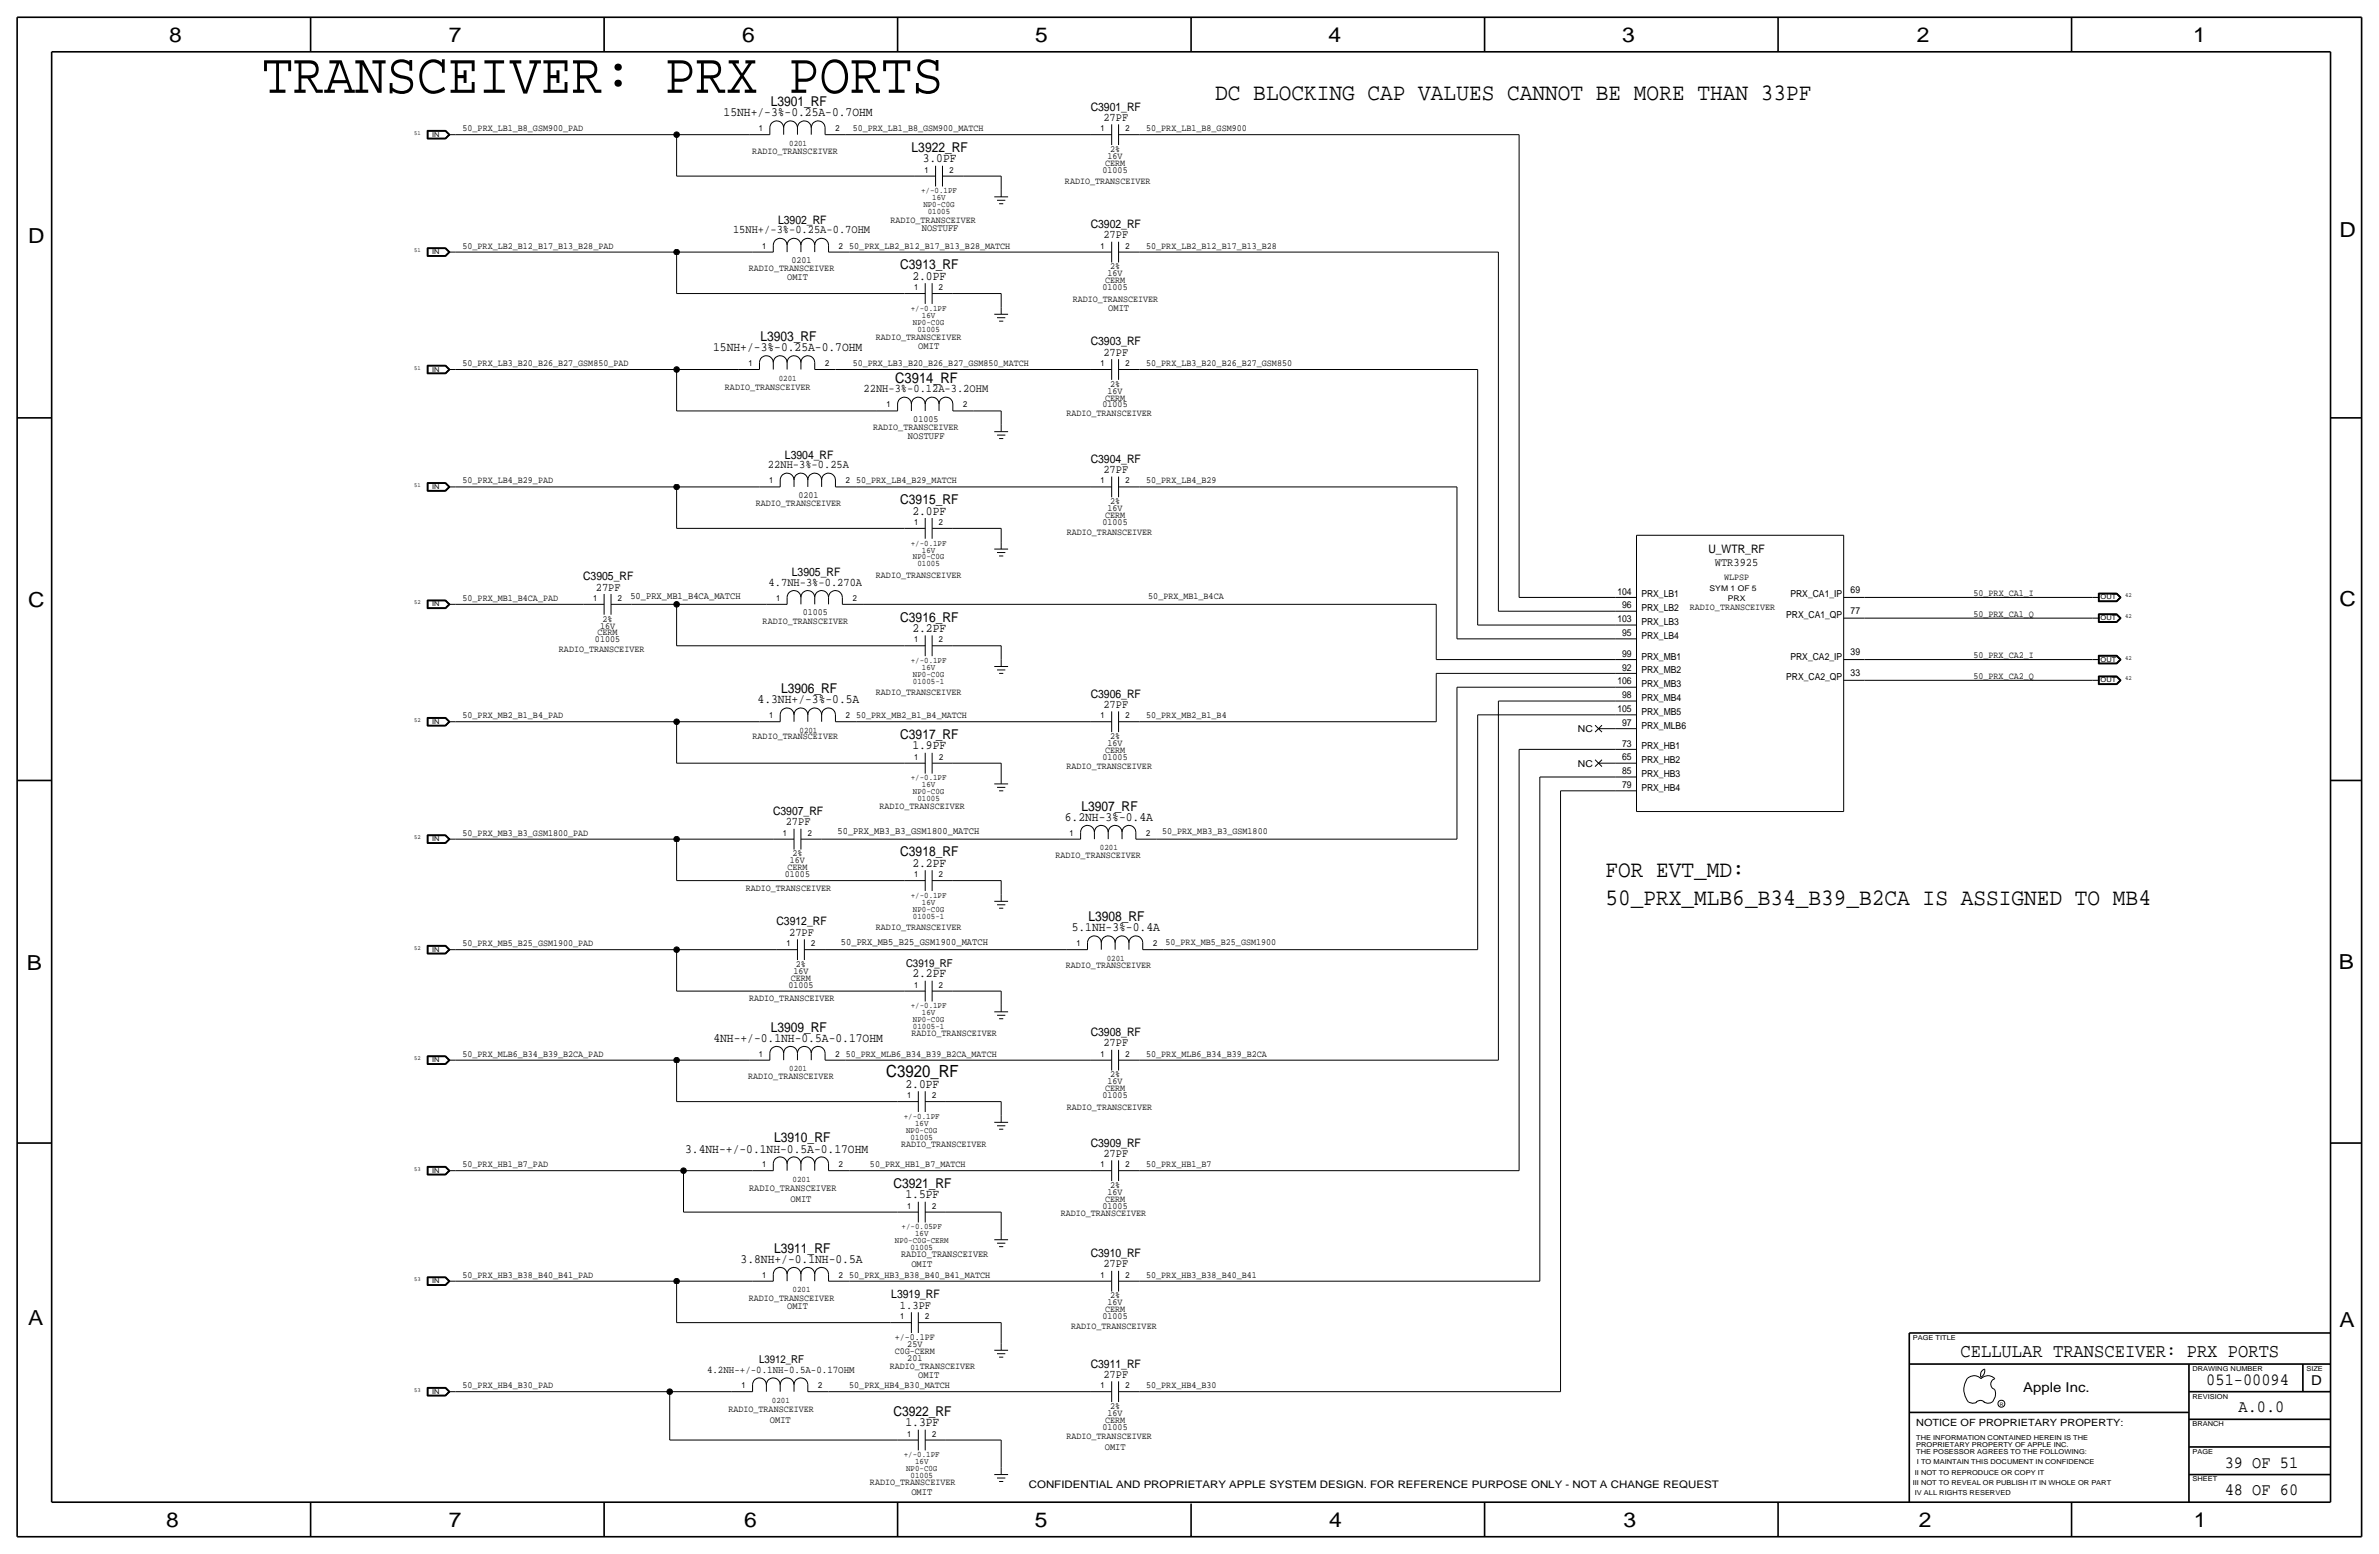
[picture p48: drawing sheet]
<svg xmlns="http://www.w3.org/2000/svg" width="875mm" height="572mm" viewBox="0 0 875 572" stroke-linecap="round" stroke-linejoin="round" font-family="sans-serif">
<defs><g id="words">
<text font-size="21.3" x="96.4" y="34.1">TRANSCEIVER: PRX PORTS</text>
<g font-size="8.7">
<text x="447" y="36.8">DC BLOCKING CAP VALUES CANNOT BE MORE THAN 33PF</text>
<text x="590.5" y="322.6">FOR EVT_MD:</text>
<text x="590.5" y="332.7">50_PRX_MLB6_B34_B39_B2CA IS ASSIGNED TO MB4</text>
</g>
<g font-size="7.6">
<text x="62.2" y="15.5">8</text>
<text x="165.1" y="15.5">7</text>
<text x="273" y="15.5">6</text>
<text x="380.7" y="15.5">5</text>
<text x="488.6" y="15.5">4</text>
<text x="596.6" y="15.5">3</text>
<text x="705.1" y="15.5">2</text>
<text x="806.7" y="15.5">1</text>
<text x="10.4" y="89.4">D</text>
<text x="860.5" y="87.1">D</text>
<text x="10.4" y="223.3">C</text>
<text x="860.5" y="222.8">C</text>
<text x="9.8" y="356.6">B</text>
<text x="860.3" y="356.4">B</text>
<text x="10.4" y="487.4">A</text>
<text x="860.5" y="488.2">A</text>
<text x="61.2" y="561.6">8</text>
<text x="165" y="561.6">7</text>
<text x="273.8" y="561.6">6</text>
<text x="380.7" y="561.6">5</text>
<text x="488.9" y="561.6">4</text>
<text x="597.1" y="561.6">3</text>
<text x="705.8" y="561.6">2</text>
<text x="806.9" y="561.6">1</text>
</g>
<text font-size="7.1" x="721.1" y="499.1">CELLULAR TRANSCEIVER: PRX PORTS</text>
<g font-size="6.3">
<text x="811.5" y="509.3">051-00094</text>
<text x="823.3" y="519.4">A.0.0</text>
<text x="818.3" y="539.7">39 OF 51</text>
<text x="818.3" y="549.9">48 OF 60</text>
</g>
<text font-size="6.2" x="326" y="396.2">C3920_RF</text>
<text font-size="5.3" x="329.3" y="140.7">C3914_RF</text>
<g font-size="5">
<text x="283.5" y="39.1">L3901_RF</text>
<text x="335.3" y="55.9">L3922_RF</text>
<text x="331.1" y="99.1">C3913_RF</text>
<text x="279.7" y="125.5">L3903_RF</text>
<text x="331.1" y="185.4">C3915_RF</text>
<text x="331.1" y="228.6">C3916_RF</text>
<text x="287.3" y="255">L3906_RF</text>
<text x="331.1" y="271.8">C3917_RF</text>
<text x="397.8" y="298.2">L3907_RF</text>
<text x="331.1" y="315">C3918_RF</text>
<text x="400.3" y="338.8">L3908_RF</text>
<text x="283.5" y="379.5">L3909_RF</text>
<text x="284.8" y="420.1">L3910_RF</text>
<text x="328.6" y="436.9">C3921_RF</text>
<text x="284.8" y="460.8">L3911_RF</text>
<text x="850.1" y="509.3">D</text>
<text x="744.2" y="511.8">Apple Inc.</text>
<text x="328.6" y="520.7">C3922_RF</text>
</g>
<g font-size="4.7">
<text x="266.1" y="42.7">15NH+/-3%-0.25A-0.7OHM</text>
<text x="339.4" y="59.7">3.0PF</text>
<text x="335.6" y="102.9">2.0PF</text>
<text x="262.3" y="129">15NH+/-3%-0.25A-0.7OHM</text>
<text x="335.6" y="189.2">2.0PF</text>
<text x="335.6" y="232.4">2.2PF</text>
<text x="278.7" y="258.6">4.3NH+/-3%-0.5A</text>
<text x="335.6" y="275.6">1.9PF</text>
<text x="391.7" y="301.8">6.2NH-3%-0.4A</text>
<text x="335.6" y="318.8">2.2PF</text>
<text x="394.2" y="342.4">5.1NH-3%-0.4A</text>
<text x="335.6" y="359.4">2.2PF</text>
<text x="262.4" y="383">4NH-+/-0.1NH-0.5A-0.17OHM</text>
<text x="333.1" y="400.1">2.0PF</text>
<text x="252" y="424.2">3.4NH-+/-0.1NH-0.5A-0.17OHM</text>
<text x="333.1" y="440.7">1.5PF</text>
<text x="272.4" y="464.3">3.8NH+/-0.1NH-0.5A</text>
<text x="333.1" y="524.5">1.3PF</text>
</g>
<g font-size="4.3">
<text x="401.2" y="40.6">C3901_RF</text>
<text x="405.8" y="44.5">27PF</text>
<text x="286.2" y="82.3">L3902_RF</text>
<text x="401.2" y="83.8">C3902_RF</text>
<text x="269.6" y="85.9">15NH+/-3%-0.25A-0.7OHM</text>
<text x="405.8" y="87.6">27PF</text>
<text x="401.2" y="127">C3903_RF</text>
<text x="405.8" y="130.8">27PF</text>
<text x="317.6" y="144.3">22NH-3%-0.12A-3.2OHM</text>
<text x="282.5" y="172.2">22NH-3%-0.25A</text>
<text x="288.7" y="168.7">L3904_RF</text>
<text x="401.2" y="170.2">C3904_RF</text>
<text x="405.8" y="174">27PF</text>
<text x="628.4" y="203.2">U_WTR_RF</text>
<text x="630.7" y="208.3">WTR3925</text>
<text x="214.5" y="213.4">C3905_RF</text>
<text x="282.7" y="215.4">4.7NH-3%-0.270A</text>
<text x="291.3" y="211.8">L3905_RF</text>
<text x="219.1" y="217.2">27PF</text>
<text x="401.2" y="256.5">C3906_RF</text>
<text x="405.8" y="260.4">27PF</text>
<text x="284.3" y="299.7">C3907_RF</text>
<text x="289" y="303.5">27PF</text>
<text x="285.6" y="340.4">C3912_RF</text>
<text x="290.3" y="344.2">27PF</text>
<text x="401.2" y="381">C3908_RF</text>
<text x="405.8" y="384.8">27PF</text>
<text x="401.2" y="421.6">C3909_RF</text>
<text x="405.8" y="425.5">27PF</text>
<text x="401.2" y="462.3">C3910_RF</text>
<text x="405.8" y="466.1">27PF</text>
<text x="327.8" y="477.5">L3919_RF</text>
<text x="331" y="481.3">1.3PF</text>
<text x="401.2" y="502.9">C3911_RF</text>
<text x="405.8" y="506.7">27PF</text>
</g>
<g font-size="4">
<text x="333.2" y="355.6">C3919_RF</text>
<text x="279.2" y="501.4">L3912_RF</text>
</g>
<g font-size="3.8">
<text x="260.1" y="505">4.2NH-+/-0.1NH-0.5A-0.17OHM</text>
<text x="378.4" y="547.4">CONFIDENTIAL AND PROPRIETARY APPLE SYSTEM DESIGN. FOR REFERENCE PURPOSE ONLY - NOT A CHANGE REQUEST</text>
</g>
<text font-size="3.7" x="704.8" y="524.5">NOTICE OF PROPRIETARY PROPERTY:</text>
<g font-size="3.6">
<text x="339" y="85.1">NOSTUFF</text>
<text x="289.5" y="102.9">OMIT</text>
<text x="407.6" y="114.3">OMIT</text>
<text x="337.8" y="128.3">OMIT</text>
<text x="334" y="161.3">NOSTUFF</text>
<text x="231.9" y="220.5">50_PRX_MB1_B4CA_MATCH</text>
<text x="308.1" y="306.8">50_PRX_MB3_B3_GSM1800_MATCH</text>
<text x="309.3" y="347.5">50_PRX_MB5_B25_GSM1900_MATCH</text>
<text x="290.8" y="442">OMIT</text>
<text x="335.2" y="466.1">OMIT</text>
<text x="289.5" y="481.3">OMIT</text>
<text x="337.8" y="506.7">OMIT</text>
<text x="283.2" y="523.2">OMIT</text>
<text x="406.3" y="533.4">OMIT</text>
<text x="335.2" y="549.9">OMIT</text>
</g>
<g font-size="3.5">
<text x="170.1" y="48.3">50_PRX_LB1_B8_GSM900_PAD</text>
<text x="313.6" y="48.3">50_PRX_LB1_B8_GSM900_MATCH</text>
<text x="421.6" y="48.3">50_PRX_LB1_B8_GSM900</text>
<text x="276.7" y="56.6">RADIO_TRANSCEIVER</text>
<text x="407.4" y="58.4">16V</text>
<text x="408.3" y="55.9">2%</text>
<text x="405.5" y="63.5">01005</text>
<text x="406.5" y="61">CERM</text>
<text x="391.7" y="67.5">RADIO_TRANSCEIVER</text>
<text x="327.5" y="82">RADIO_TRANSCEIVER</text>
<text x="170.1" y="91.4">50_PRX_LB2_B12_B17_B13_B28_PAD</text>
<text x="312.4" y="91.4">50_PRX_LB2_B12_B17_B13_B28_MATCH</text>
<text x="421.6" y="91.4">50_PRX_LB2_B12_B17_B13_B28</text>
<text x="275.4" y="99.8">RADIO_TRANSCEIVER</text>
<text x="291.1" y="96.8">0201</text>
<text x="407.4" y="101.6">16V</text>
<text x="408.3" y="99.1">2%</text>
<text x="405.5" y="106.7">01005</text>
<text x="406.5" y="104.1">CERM</text>
<text x="394.6" y="110.9">RADIO_TRANSCEIVER</text>
<text x="322.2" y="124.9">RADIO_TRANSCEIVER</text>
<text x="170.1" y="134.6">50_PRX_LB3_B20_B26_B27_GSM850_PAD</text>
<text x="313.6" y="134.6">50_PRX_LB3_B20_B26_B27_GSM850_MATCH</text>
<text x="421.6" y="134.6">50_PRX_LB3_B20_B26_B27_GSM850</text>
<text x="266.6" y="143.5">RADIO_TRANSCEIVER</text>
<text x="408.3" y="142.2">2%</text>
<text x="405.5" y="149.9">01005</text>
<text x="406.5" y="147.3">CERM</text>
<text x="407.4" y="144.8">16V</text>
<text x="335.9" y="155.2">01005</text>
<text x="392.2" y="153.2">RADIO_TRANSCEIVER</text>
<text x="321.2" y="158.2">RADIO_TRANSCEIVER</text>
<text x="170.1" y="177.8">50_PRX_LB4_B29_PAD</text>
<text x="314.9" y="177.8">50_PRX_LB4_B29_MATCH</text>
<text x="421.6" y="177.8">50_PRX_LB4_B29</text>
<text x="293.7" y="183.1">0201</text>
<text x="408.3" y="185.4">2%</text>
<text x="278" y="186.2">RADIO_TRANSCEIVER</text>
<text x="406.5" y="190.5">CERM</text>
<text x="407.4" y="188">16V</text>
<text x="392.4" y="196.9">RADIO_TRANSCEIVER</text>
<text x="405.5" y="193">01005</text>
<text x="322.2" y="212.5">RADIO_TRANSCEIVER</text>
<text x="634.1" y="213.4">WLPSP</text>
<text x="170.1" y="221">50_PRX_MB1_B4CA_PAD</text>
<text x="422.4" y="220.5">50_PRX_MB1_B4CA</text>
<text x="594.9" y="218.7">104</text>
<text x="603.7" y="219.7">PRX_LB1</text>
<text x="658.5" y="219.7">PRX_CA1_IP</text>
<text x="680.7" y="218.2">69</text>
<text x="725.9" y="219.2">50_PRX_CA1_I</text>
<text x="295.3" y="226.3">01005</text>
<text x="596.6" y="223.8">96</text>
<text x="603.7" y="224.8">PRX_LB2</text>
<text x="621.5" y="224.2">RADIO_TRANSCEIVER</text>
<text x="657" y="227.3">PRX_CA1_QP</text>
<text x="680.7" y="225.8">77</text>
<text x="725.9" y="226.8">50_PRX_CA1_Q</text>
<text x="219.8" y="233.7">CERM</text>
<text x="220.7" y="231.1">16V</text>
<text x="221.6" y="228.6">2%</text>
<text x="280.5" y="229.4">RADIO_TRANSCEIVER</text>
<text x="594.9" y="228.8">103</text>
<text x="596.6" y="233.9">95</text>
<text x="603.7" y="229.9">PRX_LB3</text>
<text x="205.6" y="239.6">RADIO_TRANSCEIVER</text>
<text x="218.8" y="236.2">01005</text>
<text x="603.7" y="234.9">PRX_LB4</text>
<text x="596.6" y="241.5">99</text>
<text x="603.7" y="242.6">PRX_MB1</text>
<text x="658.5" y="242.6">PRX_CA2_IP</text>
<text x="680.7" y="241">39</text>
<text x="725.9" y="242.1">50_PRX_CA2_I</text>
<text x="594.9" y="251.7">106</text>
<text x="596.6" y="246.6">92</text>
<text x="603.7" y="247.6">PRX_MB2</text>
<text x="657" y="250.2">PRX_CA2_QP</text>
<text x="680.7" y="248.7">33</text>
<text x="725.9" y="249.7">50_PRX_CA2_Q</text>
<text x="322.2" y="255.7">RADIO_TRANSCEIVER</text>
<text x="596.6" y="256.8">98</text>
<text x="603.7" y="252.7">PRX_MB3</text>
<text x="603.7" y="257.8">PRX_MB4</text>
<text x="594.9" y="261.9">105</text>
<text x="603.7" y="262.9">PRX_MB5</text>
<text x="170.1" y="264.2">50_PRX_MB2_B1_B4_PAD</text>
<text x="314.9" y="264.2">50_PRX_MB2_B1_B4_MATCH</text>
<text x="421.6" y="264.2">50_PRX_MB2_B1_B4</text>
<text x="580.4" y="269.2">NC</text>
<text x="596.6" y="267">97</text>
<text x="603.7" y="268">PRX_MLB6</text>
<text x="276.8" y="271.8">RADIO_TRANSCEIVER</text>
<text x="407.4" y="274.3">16V</text>
<text x="408.3" y="271.8">2%</text>
<text x="596.6" y="274.6">73</text>
<text x="603.7" y="275.6">PRX_HB1</text>
<text x="405.5" y="279.4">01005</text>
<text x="406.5" y="276.9">CERM</text>
<text x="580.4" y="281.9">NC</text>
<text x="596.6" y="279.6">65</text>
<text x="603.7" y="280.7">PRX_HB2</text>
<text x="392.3" y="282.8">RADIO_TRANSCEIVER</text>
<text x="596.6" y="284.7">85</text>
<text x="603.7" y="285.8">PRX_HB3</text>
<text x="596.6" y="289.8">79</text>
<text x="603.7" y="290.8">PRX_HB4</text>
<text x="323.4" y="297.6">RADIO_TRANSCEIVER</text>
<text x="170.1" y="307.3">50_PRX_MB3_B3_GSM1800_PAD</text>
<text x="427.4" y="306.8">50_PRX_MB3_B3_GSM1800</text>
<text x="290.5" y="317.5">16V</text>
<text x="291.5" y="315">2%</text>
<text x="388.2" y="315.4">RADIO_TRANSCEIVER</text>
<text x="288.7" y="322.6">01005</text>
<text x="289.6" y="320">CERM</text>
<text x="274.3" y="327.7">RADIO_TRANSCEIVER</text>
<text x="170.1" y="348">50_PRX_MB5_B25_GSM1900_PAD</text>
<text x="322.2" y="342">RADIO_TRANSCEIVER</text>
<text x="428.7" y="347.5">50_PRX_MB5_B25_GSM1900</text>
<text x="291.8" y="358.1">16V</text>
<text x="292.7" y="355.6">2%</text>
<text x="392" y="356">RADIO_TRANSCEIVER</text>
<text x="290" y="363.2">01005</text>
<text x="290.9" y="360.7">CERM</text>
<text x="275.5" y="368.3">RADIO_TRANSCEIVER</text>
<text x="335.2" y="381">RADIO_TRANSCEIVER</text>
<text x="170.1" y="388.6">50_PRX_MLB6_B34_B39_B2CA_PAD</text>
<text x="311.1" y="388.6">50_PRX_MLB6_B34_B39_B2CA_MATCH</text>
<text x="421.6" y="388.6">50_PRX_MLB6_B34_B39_B2CA</text>
<text x="275.2" y="396.6">RADIO_TRANSCEIVER</text>
<text x="406.5" y="401.3">CERM</text>
<text x="407.4" y="398.8">16V</text>
<text x="408.3" y="396.2">2%</text>
<text x="405.5" y="403.9">01005</text>
<text x="392.4" y="408.4">RADIO_TRANSCEIVER</text>
<text x="331.4" y="421.6">RADIO_TRANSCEIVER</text>
<text x="170.1" y="429.3">50_PRX_HB1_B7_PAD</text>
<text x="320" y="429.3">50_PRX_HB1_B7_MATCH</text>
<text x="421.6" y="429.3">50_PRX_HB1_B7</text>
<text x="408.3" y="436.9">2%</text>
<text x="275.5" y="438.1">RADIO_TRANSCEIVER</text>
<text x="406.5" y="442">CERM</text>
<text x="407.4" y="439.4">16V</text>
<text x="390.1" y="447.3">RADIO_TRANSCEIVER</text>
<text x="405.5" y="444.5">01005</text>
<text x="331.4" y="462.3">RADIO_TRANSCEIVER</text>
<text x="170.1" y="469.9">50_PRX_HB3_B38_B40_B41_PAD</text>
<text x="312.4" y="469.9">50_PRX_HB3_B38_B40_B41_MATCH</text>
<text x="421.6" y="469.9">50_PRX_HB3_B38_B40_B41</text>
<text x="275.4" y="478.3">RADIO_TRANSCEIVER</text>
<text x="408.3" y="477.5">2%</text>
<text x="405.5" y="485.1">01005</text>
<text x="406.5" y="482.6">CERM</text>
<text x="407.4" y="480.1">16V</text>
<text x="394" y="488.7">RADIO_TRANSCEIVER</text>
<text x="329.1" y="497.8">C0G-CERM</text>
<text x="329.1" y="492.8">+/-0.1PF</text>
<text x="333.7" y="495.3">25V</text>
<text x="327.3" y="503.3">RADIO_TRANSCEIVER</text>
<text x="333.7" y="500.4">201</text>
<text x="170.1" y="510.5">50_PRX_HB4_B30_PAD</text>
<text x="312.4" y="510.5">50_PRX_HB4_B30_MATCH</text>
<text x="421.6" y="510.5">50_PRX_HB4_B30</text>
<text x="267.9" y="519.4">RADIO_TRANSCEIVER</text>
<text x="407.4" y="520.7">16V</text>
<text x="408.3" y="518.2">2%</text>
<text x="405.5" y="525.8">01005</text>
<text x="406.5" y="523.2">CERM</text>
<text x="392.2" y="529.4">RADIO_TRANSCEIVER</text>
<text x="320" y="546.1">RADIO_TRANSCEIVER</text>
</g>
<g font-size="3.1">
<text x="279.1" y="48.3">1</text>
<text x="290.3" y="53.6">0201</text>
<text x="307.3" y="48.3">2</text>
<text x="404.8" y="48.3">1</text>
<text x="414" y="48.3">2</text>
<text x="340" y="63.5">1</text>
<text x="349.2" y="63.5">2</text>
<text x="338.8" y="71.1">+/-0.1PF</text>
<text x="339.6" y="76.2">NP0-C0G</text>
<text x="342.9" y="73.7">16V</text>
<text x="341.3" y="78.7">01005</text>
<text x="280.3" y="91.4">1</text>
<text x="308.5" y="91.4">2</text>
<text x="404.8" y="91.4">1</text>
<text x="414" y="91.4">2</text>
<text x="336.2" y="106.7">1</text>
<text x="345.4" y="106.7">2</text>
<text x="335" y="114.3">+/-0.1PF</text>
<text x="335.8" y="119.4">NP0-C0G</text>
<text x="339.1" y="116.8">16V</text>
<text x="337.5" y="121.9">01005</text>
<text x="275.3" y="134.6">1</text>
<text x="303.5" y="134.6">2</text>
<text x="404.8" y="134.6">1</text>
<text x="414" y="134.6">2</text>
<text x="286.5" y="140">0201</text>
<text x="326.1" y="149.9">1</text>
<text x="354.3" y="149.9">2</text>
<text x="282.9" y="177.8">1</text>
<text x="311.1" y="177.8">2</text>
<text x="404.8" y="177.8">1</text>
<text x="414" y="177.8">2</text>
<text x="336.2" y="193">1</text>
<text x="345.4" y="193">2</text>
<text x="335" y="200.7">+/-0.1PF</text>
<text x="339.1" y="203.2">16V</text>
<text x="335.8" y="205.7">NP0-C0G</text>
<text x="337.5" y="208.3">01005</text>
<text x="218.1" y="221">1</text>
<text x="227.3" y="221">2</text>
<text x="285.4" y="221">1</text>
<text x="313.6" y="221">2</text>
<text x="336.2" y="236.2">1</text>
<text x="345.4" y="236.2">2</text>
<text x="335" y="243.8">+/-0.1PF</text>
<text x="335.8" y="248.9">NP0-C0G</text>
<text x="335.8" y="251.5">01005-1</text>
<text x="339.1" y="246.4">16V</text>
<text x="282.9" y="264.2">1</text>
<text x="294.1" y="269.5">0201</text>
<text x="311.1" y="264.2">2</text>
<text x="404.8" y="264.2">1</text>
<text x="414" y="264.2">2</text>
<text x="336.2" y="279.4">1</text>
<text x="345.4" y="279.4">2</text>
<text x="335" y="287">+/-0.1PF</text>
<text x="335.8" y="292.1">NP0-C0G</text>
<text x="339.1" y="289.6">16V</text>
<text x="337.5" y="294.6">01005</text>
<text x="288" y="307.3">1</text>
<text x="297.1" y="307.3">2</text>
<text x="393.4" y="307.3">1</text>
<text x="421.6" y="307.3">2</text>
<text x="404.6" y="312.7">0201</text>
<text x="336.2" y="322.6">1</text>
<text x="345.4" y="322.6">2</text>
<text x="335" y="330.2">+/-0.1PF</text>
<text x="335.8" y="335.3">NP0-C0G</text>
<text x="339.1" y="332.7">16V</text>
<text x="335.8" y="337.8">01005-1</text>
<text x="289.2" y="348">1</text>
<text x="298.4" y="348">2</text>
<text x="395.9" y="348">1</text>
<text x="424.1" y="348">2</text>
<text x="407.1" y="353.3">0201</text>
<text x="336.2" y="363.2">1</text>
<text x="345.4" y="363.2">2</text>
<text x="335" y="370.8">+/-0.1PF</text>
<text x="335.8" y="375.9">NP0-C0G</text>
<text x="339.1" y="373.4">16V</text>
<text x="335.8" y="378.5">01005-1</text>
<text x="279.1" y="388.6">1</text>
<text x="307.3" y="388.6">2</text>
<text x="404.8" y="388.6">1</text>
<text x="414" y="388.6">2</text>
<text x="290.3" y="394">0201</text>
<text x="333.7" y="403.9">1</text>
<text x="342.8" y="403.9">2</text>
<text x="332.4" y="411.5">+/-0.1PF</text>
<text x="333.3" y="416.6">NP0-C0G</text>
<text x="334.9" y="419.1">01005</text>
<text x="336.6" y="414">16V</text>
<text x="280.3" y="429.3">1</text>
<text x="308.5" y="429.3">2</text>
<text x="404.8" y="429.3">1</text>
<text x="414" y="429.3">2</text>
<text x="291.5" y="434.6">0201</text>
<text x="333.7" y="444.5">1</text>
<text x="342.8" y="444.5">2</text>
<text x="331.6" y="452.1">+/-0.05PF</text>
<text x="336.6" y="454.7">16V</text>
<text x="329.1" y="457.2">NP0-C0G-CERM</text>
<text x="334.9" y="459.7">01005</text>
<text x="280.3" y="469.9">1</text>
<text x="308.5" y="469.9">2</text>
<text x="404.8" y="469.9">1</text>
<text x="414" y="469.9">2</text>
<text x="291.5" y="475.2">0201</text>
<text x="331.1" y="485.1">1</text>
<text x="340.3" y="485.1">2</text>
<text x="272.7" y="510.5">1</text>
<text x="283.9" y="515.9">0201</text>
<text x="300.9" y="510.5">2</text>
<text x="404.8" y="510.5">1</text>
<text x="414" y="510.5">2</text>
<text x="333.7" y="528.3">1</text>
<text x="342.8" y="528.3">2</text>
<text x="332.4" y="535.9">+/-0.1PF</text>
<text x="336.6" y="538.5">16V</text>
<text x="333.3" y="541">NP0-C0G</text>
<text x="334.9" y="543.6">01005</text>
</g>
<g font-size="2.9">
<text x="628.8" y="217.2">SYM 1 OF 5</text>
<text x="635.5" y="221">PRX</text>
</g>
<g font-size="2.5">
<text x="159" y="50.3">IN</text>
<text x="159" y="93.5">IN</text>
<text x="159" y="136.7">IN</text>
<text x="159" y="179.8">IN</text>
<text x="772.6" y="220.5">OUT</text>
<text x="159" y="223">IN</text>
<text x="772.6" y="228.1">OUT</text>
<text x="772.6" y="243.3">OUT</text>
<text x="772.6" y="251">OUT</text>
<text x="159" y="266.2">IN</text>
<text x="159" y="309.4">IN</text>
<text x="159" y="350">IN</text>
<text x="159" y="390.7">IN</text>
<text x="159" y="431.3">IN</text>
<text x="159" y="471.9">IN</text>
<text x="703.5" y="492.8">PAGE TITLE</text>
<text x="806.4" y="504.2">DRAWING NUMBER</text>
<text x="848.3" y="504.2">SIZE</text>
<text x="159" y="512.6">IN</text>
<text x="806.4" y="514.4">REVISION</text>
<text x="806.4" y="524.5">BRANCH</text>
<text x="704.8" y="532.1">PROPRIETARY PROPERTY OF APPLE INC.</text>
<text x="704.8" y="529.6">THE INFORMATION CONTAINED HEREIN IS THE</text>
<text x="704.8" y="534.7">THE POSESSOR AGREES TO THE FOLLOWING:</text>
<text x="705.1" y="538.5">I TO MAINTAIN THIS DOCUMENT IN CONFIDENCE</text>
<text x="806.4" y="534.7">PAGE</text>
<text x="704.3" y="542.3">II NOT TO REPRODUCE OR COPY IT</text>
<text x="806.4" y="544.8">SHEET</text>
<text x="703.5" y="546.1">III NOT TO REVEAL OR PUBLISH IT IN WHOLE OR PART</text>
<text x="704.3" y="549.9">IV ALL RIGHTS RESERVED</text>
</g>
<g font-size="2.3">
<text x="152.3" y="49.5">51</text>
<text x="152.3" y="92.7">51</text>
<text x="152.3" y="135.9">51</text>
<text x="152.3" y="179.1">51</text>
<text x="781.7" y="219.7">42</text>
<text x="152.3" y="222.3">52</text>
<text x="781.7" y="227.3">42</text>
<text x="781.7" y="242.6">42</text>
<text x="781.7" y="250.2">42</text>
<text x="152.3" y="265.4">52</text>
<text x="152.3" y="308.6">52</text>
<text x="152.3" y="349.3">52</text>
<text x="152.3" y="389.9">52</text>
<text x="152.3" y="430.5">53</text>
<text x="152.3" y="471.2">53</text>
<text x="152.3" y="511.8">53</text>
</g>
<text font-size="1.8" x="735.5" y="516.9">R</text>
</g></defs>
<g fill="none" stroke="#000" stroke-width=".37">
<path d="M157.1 48h6.8zM157.1 48v3.1zM157.1 51.1h6.8zM157.2 48.1v2.9zM157.2 51h6.7zM157.2 48.1h6.7zM157.3 48.2v2.7zM157.3 50.9h6.5zM157.3 48.2h6.5zM157.4 48.3h6.4zM157.4 48.3v2.5zM157.4 50.8h6.4z"/>
<path d="M163.8 48.3l1.2 1.2zM163.8 50.8l1.2-1.3zM163.8 50.9l1.4-1.4zM163.8 48.2l1.4 1.3zM163.9 48.1l1.5 1.4zM163.9 51l1.5-1.5zM163.9 51.1l1.6-1.6zM163.9 48l1.6 1.5zM165 49.5h2.6zM167.6 49.5h81.3zM248.9 49.5h26.6zM248.9 49.5v15.3z"/>
<path d="M275.5 49.5h7.7zM283.2 47v2.5zM283.2 47a2.54 2.54 0 0 1 2.5-2.5 2.54 2.54 0 0 1 2.5 2.5 2.54 2.54 0 0 1 2.6-2.5 2.54 2.54 0 0 1 2.5 2.5 2.54 2.54 0 0 1 2.6-2.5 2.54 2.54 0 0 1 2.5 2.5 2.54 2.54 0 0 1 2.5-2.5 2.54 2.54 0 0 1 2.6 2.5M288.2 47v2.5zM293.3 47v2.5zM298.4 47v2.5zM303.5 47v2.5zM303.5 49.5h7.6zM311.1 49.5h90.2zM401.3 49.5h7.6zM408.9 45.7v7.6zM411.4 49.5h7.7z"/>
<path d="M411.4 45.7v7.6zM419.1 49.5h139.7zM558.8 49.5v170.2zM248.9 64.8h87.6zM336.5 64.8h7.6zM344.1 61v7.6zM346.7 61v7.6zM346.7 64.8h7.6zM354.3 64.8h14zM365.7 72.4h5.1zM366.7 73.7h3.1zM367.5 74.9h1.5z"/>
<path d="M368.3 64.8v5.1zM368.3 69.9v2.5zM157.1 91.1h6.8zM157.1 91.1v3.2zM157.1 94.3h6.8zM157.2 91.2v3zM157.2 94.2h6.7zM157.2 91.2h6.7zM157.3 91.3v2.8zM157.3 94.1h6.5zM157.3 91.3h6.5zM157.4 91.4h6.4z"/>
<path d="M157.4 91.4v2.6zM157.4 94h6.4zM163.8 91.4l1.2 1.3zM163.8 94l1.2-1.3zM163.8 94.1l1.4-1.4zM163.8 91.3l1.4 1.4zM163.9 91.2l1.5 1.5zM163.9 94.2l1.5-1.5zM163.9 94.3l1.6-1.6zM163.9 91.1l1.6 1.6zM165 92.7h2.6zM167.6 92.7h81.3z"/>
<path d="M248.9 92.7v15.3zM248.9 92.7h27.9zM276.8 92.7h7.6zM284.4 90.2v2.5zM284.4 90.2a2.54 2.54 0 0 1 2.6-2.6 2.54 2.54 0 0 1 2.5 2.6 2.54 2.54 0 0 1 2.5-2.6 2.54 2.54 0 0 1 2.6 2.6 2.54 2.54 0 0 1 2.5-2.6 2.54 2.54 0 0 1 2.6 2.6 2.54 2.54 0 0 1 2.5-2.6 2.54 2.54 0 0 1 2.5 2.6M289.5 90.2v2.5zM294.6 90.2v2.5zM299.7 90.2v2.5zM304.7 92.7h7.7zM304.7 90.2v2.5zM312.4 92.7h88.9zM401.3 92.7h7.6z"/>
<path d="M408.9 88.9v7.6zM411.4 92.7h7.7zM411.4 88.9v7.6zM419.1 92.7h132zM551.1 92.7v132.1zM248.9 108h83.8zM332.7 108h7.6zM340.3 104.1v7.7zM342.8 108h7.7zM342.8 104.1v7.7zM350.5 108h17.8zM365.7 115.6h5.1z"/>
<path d="M366.7 116.8h3.1zM367.5 118.1h1.5zM368.3 108v5zM368.3 113v2.6zM157.1 134.3h6.8zM157.1 134.3v3.2zM157.1 137.5h6.8zM157.2 134.4v3zM157.2 137.4h6.7zM157.2 134.4h6.7zM157.3 134.5v2.8zM157.3 137.3h6.5z"/>
<path d="M157.3 134.5h6.5zM157.4 134.6h6.4zM157.4 134.6v2.6zM157.4 137.2h6.4zM163.8 134.6l1.2 1.3zM163.8 137.2l1.2-1.3zM163.8 137.3l1.4-1.4zM163.8 134.5l1.4 1.4zM163.9 134.4l1.5 1.5zM163.9 137.4l1.5-1.5zM163.9 137.5l1.6-1.6zM163.9 134.3l1.6 1.6z"/>
<path d="M165 135.9h2.6zM167.6 135.9h81.3zM248.9 135.9h22.8zM248.9 135.9v15.2zM271.7 135.9h7.6zM279.3 133.4a2.54 2.54 0 0 1 2.6-2.6 2.54 2.54 0 0 1 2.5 2.6 2.54 2.54 0 0 1 2.6-2.6 2.54 2.54 0 0 1 2.5 2.6 2.54 2.54 0 0 1 2.5-2.6 2.54 2.54 0 0 1 2.6 2.6 2.54 2.54 0 0 1 2.5-2.6 2.54 2.54 0 0 1 2.6 2.6M279.3 133.4v2.5zM284.4 133.4v2.5zM289.5 133.4v2.5zM294.6 133.4v2.5zM299.7 133.4v2.5zM299.7 135.9h7.6z"/>
<path d="M307.3 135.9h94zM401.3 135.9h7.6zM408.9 132.1v7.6zM411.4 135.9h7.7zM411.4 132.1v7.6zM419.1 135.9h124.4zM543.5 135.9v94zM248.9 151.1h73.6zM322.5 151.1h7.6zM330.1 148.6a2.54 2.54 0 0 1 2.6-2.5 2.54 2.54 0 0 1 2.5 2.5 2.54 2.54 0 0 1 2.6-2.5 2.54 2.54 0 0 1 2.5 2.5 2.54 2.54 0 0 1 2.5-2.5 2.54 2.54 0 0 1 2.6 2.5 2.54 2.54 0 0 1 2.5-2.5 2.54 2.54 0 0 1 2.6 2.5M330.1 148.6v2.5zM335.2 148.6v2.5z"/>
<path d="M340.3 148.6v2.5zM345.4 148.6v2.5zM350.5 148.6v2.5zM350.5 151.1h7.6zM358.1 151.1h10.2zM365.7 158.8h5.1zM368.3 151.1v5.1zM368.3 156.2v2.6zM157.1 177.5h6.8zM157.1 177.5v3.1zM157.2 177.6v2.9zM157.2 177.6h6.7z"/>
<path d="M157.3 177.7v2.7zM157.3 177.7h6.5zM157.4 177.8h6.4zM157.4 177.8v2.5zM163.8 177.8l1.2 1.3zM163.8 177.7l1.4 1.4zM163.9 177.6l1.5 1.5zM163.9 177.5l1.6 1.6zM165 179.1h2.6zM167.6 179.1h81.3zM248.9 179.1v15.2zM248.9 179.1h30.4z"/>
<path d="M279.3 179.1h7.7zM287 176.5v2.6zM287 176.5a2.54 2.54 0 0 1 2.5-2.5 2.54 2.54 0 0 1 2.5 2.5 2.54 2.54 0 0 1 2.6-2.5 2.54 2.54 0 0 1 2.5 2.5 2.54 2.54 0 0 1 2.6-2.5 2.54 2.54 0 0 1 2.5 2.5 2.54 2.54 0 0 1 2.5-2.5 2.54 2.54 0 0 1 2.6 2.5M292 176.5v2.6zM297.1 176.5v2.6zM302.2 176.5v2.6zM307.3 179.1h7.6zM307.3 176.5v2.6zM314.9 179.1h86.4zM366.7 160h3.1zM367.5 161.3h1.5zM401.3 179.1h7.6z"/>
<path d="M408.9 175.3v7.6zM411.4 179.1h7.7zM411.4 175.3v7.6zM419.1 179.1h116.8zM535.9 179.1v55.9zM157.1 180.6h6.8zM157.2 180.5h6.7zM157.3 180.4h6.5zM157.4 180.3h6.4zM163.8 180.3l1.2-1.2zM163.8 180.4l1.4-1.3zM163.9 180.5l1.5-1.4z"/>
<path d="M163.9 180.6l1.6-1.5zM248.9 194.3h83.8zM332.7 194.3h7.6zM340.3 190.5v7.6zM342.8 194.3h7.7zM342.8 190.5v7.6zM350.5 194.3h17.8zM368.3 194.3v5.1zM368.3 199.4v2.5zM601.9 196.9v101.6zM601.9 196.9h76.2zM678.1 196.9v101.6z"/>
<path d="M222.2 218.4v7.7zM224.7 218.4v7.7zM289.5 219.7v2.5zM289.5 219.7a2.54 2.54 0 0 1 2.5-2.5 2.54 2.54 0 0 1 2.6 2.5 2.54 2.54 0 0 1 2.5-2.5 2.54 2.54 0 0 1 2.6 2.5 2.54 2.54 0 0 1 2.5-2.5 2.54 2.54 0 0 1 2.5 2.5 2.54 2.54 0 0 1 2.6-2.5 2.54 2.54 0 0 1 2.5 2.5M294.6 219.7v2.5zM299.7 219.7v2.5zM304.7 219.7v2.5zM309.8 219.7v2.5zM365.7 201.9h5.1zM366.7 203.2h3.1zM367.5 204.5h1.5zM558.8 219.7h35.5z"/>
<path d="M594.3 219.7h7.6zM678.1 219.7h7.7zM685.8 219.7h83.8zM769.6 219.7h2.5zM771.8 218.1v3.2zM771.8 218.1h6.8zM771.9 218.2h6.7zM771.9 218.2v3zM772 218.3h6.5zM772 218.3v2.8zM772.1 218.4h6.4zM772.1 218.4v2.6z"/>
<path d="M778.5 218.4l1.2 1.3zM778.5 218.3l1.4 1.4zM778.6 218.2l1.4 1.5zM778.6 218.1l1.6 1.6zM780.2 219.7l-1.6 1.6zM157.1 220.7h6.8zM157.1 220.7v3.1zM157.1 223.8h6.8zM157.2 220.8v2.9zM157.2 223.7h6.7zM157.2 220.8h6.7zM157.3 220.9v2.7z"/>
<path d="M157.3 223.6h6.5zM157.3 220.9h6.5zM157.4 221h6.4zM157.4 221v2.5zM157.4 223.5h6.4zM163.8 221l1.2 1.3zM163.8 223.5l1.2-1.3zM163.8 223.6l1.4-1.3zM163.8 220.9l1.4 1.4zM163.9 220.8l1.5 1.5zM163.9 223.7l1.5-1.4zM163.9 223.8l1.6-1.6z"/>
<path d="M163.9 220.7l1.6 1.6zM165 222.3h2.6zM167.6 222.3h47zM214.6 222.3h7.6zM224.7 222.3h7.7zM232.4 222.3h16.5zM248.9 222.3h33zM248.9 222.3v15.2zM248.9 237.5h83.8zM281.9 222.3h7.6zM309.8 222.3h7.6zM317.4 222.3h210.9z"/>
<path d="M332.7 237.5h7.6zM340.3 233.7v7.6zM342.8 237.5h7.7zM342.8 233.7v7.6zM350.5 237.5h17.8zM368.3 237.5v5.1zM528.3 222.2v20.4zM535.9 235h58.4zM543.5 229.9h50.8zM551.1 224.8h43.2zM594.3 235h7.6zM594.3 224.8h7.6z"/>
<path d="M594.3 229.9h7.6zM678.1 227.3h7.7zM685.8 227.3h83.8zM769.6 227.3h2.5zM771.8 221.3h6.8zM771.8 228.9h6.8zM771.8 225.8v3.1zM771.8 225.8h6.8zM771.9 225.9h6.7zM771.9 221.2h6.7zM771.9 225.9v2.9zM771.9 228.8h6.7z"/>
<path d="M772 226h6.5zM772 221.1h6.5zM772 226v2.7zM772 228.7h6.5zM772.1 221h6.4zM772.1 226.1h6.4zM772.1 226.1v2.5zM772.1 228.6h6.4zM778.5 221l1.2-1.3zM778.5 228.6l1.2-1.3zM778.5 226.1l1.2 1.2zM778.5 221.1l1.4-1.4z"/>
<path d="M778.5 228.7l1.4-1.4zM778.5 226l1.4 1.3zM778.6 221.2l1.4-1.5zM778.6 228.8l1.4-1.5zM778.6 225.9l1.4 1.4zM778.6 225.8l1.6 1.5zM778.6 228.9l1.6-1.6zM365.7 245.1h5.1zM366.7 246.4h3.1zM367.5 247.7h1.5zM368.3 242.6v2.5zM528.3 247.7v17.7z"/>
<path d="M528.3 242.6h66zM528.3 247.7h66zM535.9 252.7h58.4zM535.9 252.7v55.9zM551.1 257.8h43.2zM551.1 257.8v132.1zM594.3 257.8h7.6zM594.3 247.7h7.6zM594.3 242.6h7.6zM594.3 252.7h7.6zM678.1 242.6h7.7zM678.1 250.2h7.7z"/>
<path d="M685.8 250.2h83.8zM685.8 242.6h83.8zM769.6 242.6h2.5zM769.6 250.2h2.5zM771.8 244.1h6.8zM771.8 241v3.1zM771.8 251.8h6.8zM771.8 248.6v3.2zM771.8 241h6.8zM771.8 248.6h6.8zM771.9 241.1h6.7zM771.9 248.7h6.7z"/>
<path d="M771.9 241.1v2.9zM771.9 244h6.7zM771.9 248.7v3zM771.9 251.7h6.7zM772 241.2h6.5zM772 248.8h6.5zM772 241.2v2.7zM772 243.9h6.5zM772 248.8v2.8zM772 251.6h6.5zM772.1 241.3h6.4zM772.1 241.3v2.5z"/>
<path d="M772.1 243.8h6.4zM772.1 248.9h6.4zM772.1 248.9v2.6zM772.1 251.5h6.4zM778.5 243.8l1.2-1.2zM778.5 251.5l1.2-1.3zM778.5 241.3l1.2 1.3zM778.5 248.9l1.2 1.3zM778.5 243.9l1.4-1.3zM778.5 251.6l1.4-1.4zM778.5 241.2l1.4 1.4zM778.5 248.8l1.4 1.4z"/>
<path d="M778.6 244l1.4-1.4zM778.6 251.7l1.4-1.5zM778.6 241.1l1.4 1.5zM778.6 248.7l1.4 1.5zM778.6 241l1.6 1.6zM778.6 248.6l1.6 1.6zM778.6 244.1l1.6-1.5zM778.6 251.8l1.6-1.6zM157.1 263.9h6.8zM157.1 263.9v3.1zM157.1 267h6.8zM157.2 264v2.9z"/>
<path d="M157.2 266.9h6.7zM157.2 264h6.7zM157.3 264.1v2.7zM157.3 266.8h6.5zM157.3 264.1h6.5zM157.4 264.2h6.4zM157.4 264.2v2.5zM157.4 266.7h6.4zM163.8 264.2l1.2 1.2zM163.8 266.7l1.2-1.3zM163.8 264.1l1.4 1.3zM163.9 264l1.5 1.4z"/>
<path d="M163.9 266.9l1.5-1.5zM163.9 267l1.6-1.6zM163.9 263.9l1.6 1.5zM165 265.4h2.6zM165.2 265.4l-1.4 1.4zM167.6 265.4h81.3zM248.9 265.4h30.4zM248.9 265.4v15.3zM279.3 265.4h7.7zM287 262.9v2.5zM287 262.9a2.54 2.54 0 0 1 2.5-2.5 2.54 2.54 0 0 1 2.5 2.5 2.54 2.54 0 0 1 2.6-2.5 2.54 2.54 0 0 1 2.5 2.5 2.54 2.54 0 0 1 2.6-2.5 2.54 2.54 0 0 1 2.5 2.5 2.54 2.54 0 0 1 2.5-2.5 2.54 2.54 0 0 1 2.6 2.5M292 262.9v2.5z"/>
<path d="M297.1 262.9v2.5zM302.2 262.9v2.5zM307.3 265.4h7.6zM307.3 262.9v2.5zM314.9 265.4h86.4zM340.3 276.9v7.6zM342.8 276.9v7.6zM401.3 265.4h7.6zM408.9 261.6v7.6zM411.4 265.4h7.7zM411.4 261.6v7.6zM419.1 265.4h109.2z"/>
<path d="M543.5 262.9v86.4zM543.5 262.9h50.8zM558.8 275.6v154.9zM558.8 275.6h35.5zM586.7 279.4l2.5 2.5zM586.7 269.2l2.5-2.5zM586.7 266.7l2.5 2.5zM588 268h6.3zM594.3 268h7.6zM594.3 262.9h7.6zM594.3 275.6h7.6zM248.9 280.7h83.8z"/>
<path d="M332.7 280.7h7.6zM342.8 280.7h7.7zM350.5 280.7h17.8zM365.7 288.3h5.1zM366.7 289.6h3.1zM367.5 290.8h1.5zM368.3 280.7v5.1zM368.3 285.8v2.5zM566.4 285.8v185.4zM566.4 285.8h27.9zM574 290.8h20.3zM574 290.8v221z"/>
<path d="M586.7 281.9l2.5-2.5zM588 280.7h6.3zM594.3 290.8h7.6zM594.3 280.7h7.6zM594.3 285.8h7.6zM601.9 298.5h76.2zM157.1 307h6.8zM157.1 307v3.2zM157.1 310.2h6.8zM157.2 307.1v3zM157.2 310.1h6.7zM157.2 307.1h6.7z"/>
<path d="M157.3 307.2v2.8zM157.3 310h6.5zM157.3 307.2h6.5zM157.4 307.3h6.4zM157.4 307.3v2.6zM157.4 309.9h6.4zM163.8 307.3l1.2 1.3zM163.8 309.9l1.2-1.3zM163.8 307.2l1.4 1.4zM163.9 307.1l1.5 1.5zM163.9 310.2l1.6-1.6zM163.9 307l1.6 1.6z"/>
<path d="M165 308.6h2.6zM165.2 308.6l-1.4 1.4zM165.4 308.6l-1.5 1.5zM167.6 308.6h81.3zM248.9 308.6h35.5zM248.9 308.6v15.2zM284.4 308.6h7.6zM292 304.8v7.6zM294.6 308.6h7.6zM294.6 304.8v7.6zM302.2 308.6h87.6zM389.8 308.6h7.7z"/>
<path d="M397.5 306.1v2.5zM397.5 306.1a2.54 2.54 0 0 1 2.5-2.6 2.54 2.54 0 0 1 2.5 2.6 2.54 2.54 0 0 1 2.6-2.6 2.54 2.54 0 0 1 2.5 2.6 2.54 2.54 0 0 1 2.6-2.6 2.54 2.54 0 0 1 2.5 2.6 2.54 2.54 0 0 1 2.5-2.6 2.54 2.54 0 0 1 2.6 2.6M402.5 306.1v2.5zM407.6 306.1v2.5zM412.7 306.1v2.5zM417.8 308.6h7.6zM417.8 306.1v2.5zM425.4 308.6h110.5zM248.9 323.9h83.8zM332.7 323.9h7.6zM340.3 320v7.7zM342.8 323.9h7.7z"/>
<path d="M342.8 320v7.7zM350.5 323.9h17.8zM365.7 331.5h5.1zM366.7 332.7h3.1zM367.5 334h1.5zM368.3 323.9v5zM368.3 328.9v2.6zM157.1 347.7h6.8zM157.1 347.7v3.1zM157.1 350.8h6.8zM157.2 347.8v2.9zM157.2 350.7h6.7z"/>
<path d="M157.2 347.8h6.7zM157.3 347.9v2.7zM157.3 350.6h6.5zM157.3 347.9h6.5zM157.4 348h6.4zM157.4 348v2.5zM157.4 350.5h6.4zM163.8 348l1.2 1.2zM163.8 350.5l1.2-1.3zM163.8 350.6l1.4-1.3zM163.8 347.9l1.4 1.3zM163.9 347.8l1.5 1.4z"/>
<path d="M163.9 350.7l1.5-1.4zM163.9 350.8l1.6-1.6zM163.9 347.7l1.6 1.5zM165 349.2h2.6zM167.6 349.2h81.3zM248.9 349.2h36.8zM248.9 349.2v15.3zM285.7 349.2h7.6zM293.3 345.4v7.7zM295.9 349.2h7.6zM295.9 345.4v7.7zM303.5 349.2h88.9z"/>
<path d="M392.4 349.2h7.6zM400 346.7v2.5zM400 346.7a2.54 2.54 0 0 1 2.5-2.5 2.54 2.54 0 0 1 2.6 2.5 2.54 2.54 0 0 1 2.5-2.5 2.54 2.54 0 0 1 2.6 2.5 2.54 2.54 0 0 1 2.5-2.5 2.54 2.54 0 0 1 2.5 2.5 2.54 2.54 0 0 1 2.6-2.5 2.54 2.54 0 0 1 2.5 2.5M405.1 346.7v2.5zM410.2 346.7v2.5zM415.2 346.7v2.5zM420.3 346.7v2.5zM420.3 349.2h7.6zM427.9 349.2h115.6zM248.9 364.5h83.8zM332.7 364.5h7.6zM340.3 360.7v7.6z"/>
<path d="M342.8 364.5h7.7zM342.8 360.7v7.6zM350.5 364.5h17.8zM365.7 372.1h5.1zM366.7 373.4h3.1zM367.5 374.6h1.5zM368.3 364.5v5.1zM368.3 369.6v2.5zM157.1 388.3h6.8zM157.1 388.3v3.2zM157.1 391.5h6.8zM157.2 388.4v3z"/>
<path d="M157.2 391.4h6.7zM157.2 388.4h6.7zM157.3 388.5v2.8zM157.3 391.3h6.5zM157.3 388.5h6.5zM157.4 388.6h6.4zM157.4 388.6v2.6zM157.4 391.2h6.4zM163.8 388.6l1.2 1.3zM163.8 391.2l1.2-1.3zM163.8 391.3l1.4-1.4zM163.8 388.5l1.4 1.4z"/>
<path d="M163.9 388.4l1.5 1.5zM163.9 391.4l1.5-1.5zM163.9 391.5l1.6-1.6zM163.9 388.3l1.6 1.6zM165 389.9h2.6zM167.6 389.9h81.3zM248.9 389.9v15.2zM248.9 389.9h26.6zM275.5 389.9h7.7zM283.2 387.4v2.5zM283.2 387.4a2.54 2.54 0 0 1 2.5-2.6 2.54 2.54 0 0 1 2.5 2.6 2.54 2.54 0 0 1 2.6-2.6 2.54 2.54 0 0 1 2.5 2.6 2.54 2.54 0 0 1 2.6-2.6 2.54 2.54 0 0 1 2.5 2.6 2.54 2.54 0 0 1 2.5-2.6 2.54 2.54 0 0 1 2.6 2.6M288.2 387.4v2.5z"/>
<path d="M293.3 387.4v2.5zM298.4 387.4v2.5zM303.5 387.4v2.5zM303.5 389.9h7.6zM311.1 389.9h90.2zM401.3 389.9h7.6zM408.9 386.1v7.6zM411.4 389.9h7.7zM411.4 386.1v7.6zM419.1 389.9h132zM248.9 405.1h81.2zM330.1 405.1h7.7z"/>
<path d="M337.8 401.3v7.6zM340.3 405.1h7.6zM340.3 401.3v7.6zM347.9 405.1h20.3zM365.7 412.8h5.1zM366.7 414h3.1zM367.5 415.3h1.5zM368.3 405.1v5.1zM368.3 410.2v2.5zM157.1 429h6.8zM157.1 429v3.1zM157.1 432.1h6.8z"/>
<path d="M157.2 429.1v2.9zM157.2 432h6.7zM157.2 429.1h6.7zM157.3 429.2v2.7zM157.3 431.9h6.5zM157.3 429.2h6.5zM157.4 429.3h6.4zM157.4 429.3v2.5zM157.4 431.8h6.4zM163.8 429.3l1.2 1.2zM163.8 431.8l1.2-1.3zM163.8 429.2l1.4 1.3z"/>
<path d="M163.9 429.1l1.5 1.4zM163.9 432l1.5-1.5zM163.9 432.1l1.6-1.6zM163.9 429l1.6 1.5zM165 430.5h2.6zM165.2 430.5l-1.4 1.4zM167.6 430.5h83.8zM251.4 430.5v15.3zM251.4 430.5h25.4zM276.8 430.5h7.6zM284.4 428v2.5zM284.4 428a2.54 2.54 0 0 1 2.6-2.5 2.54 2.54 0 0 1 2.5 2.5 2.54 2.54 0 0 1 2.5-2.5 2.54 2.54 0 0 1 2.6 2.5 2.54 2.54 0 0 1 2.5-2.5 2.54 2.54 0 0 1 2.6 2.5 2.54 2.54 0 0 1 2.5-2.5 2.54 2.54 0 0 1 2.5 2.5"/>
<path d="M289.5 428v2.5zM294.6 428v2.5zM299.7 428v2.5zM304.7 430.5h7.7zM304.7 428v2.5zM312.4 430.5h88.9zM401.3 430.5h7.6zM408.9 426.7v7.6zM411.4 430.5h7.7zM411.4 426.7v7.6zM419.1 430.5h139.7zM251.4 445.8h78.7z"/>
<path d="M330.1 445.8h7.7zM337.8 442v7.6zM340.3 445.8h7.6zM340.3 442v7.6zM347.9 445.8h20.4zM365.7 455.9h5.1zM366.7 457.2h3.1zM367.5 458.5h1.5zM368.3 445.8v7.6zM368.3 453.4v2.5zM157.1 469.6h6.8zM157.1 469.6v3.1z"/>
<path d="M157.1 472.7h6.8zM157.2 469.7v2.9zM157.2 472.6h6.7zM157.2 469.7h6.7zM157.3 469.8v2.7zM157.3 472.5h6.5zM157.3 469.8h6.5zM157.4 469.9h6.4zM157.4 469.9v2.5zM157.4 472.4h6.4zM163.8 469.9l1.2 1.3zM163.8 472.4l1.2-1.2z"/>
<path d="M163.8 472.5l1.4-1.3zM163.8 469.8l1.4 1.4zM163.9 469.7l1.5 1.5zM163.9 472.6l1.5-1.4zM163.9 472.7l1.6-1.5zM163.9 469.6l1.6 1.6zM165 471.2h2.6zM167.6 471.2h81.3zM248.9 471.2v15.2zM248.9 471.2h27.9zM276.8 471.2h7.6zM284.4 468.6v2.6z"/>
<path d="M284.4 468.6a2.54 2.54 0 0 1 2.6-2.5 2.54 2.54 0 0 1 2.5 2.5 2.54 2.54 0 0 1 2.5-2.5 2.54 2.54 0 0 1 2.6 2.5 2.54 2.54 0 0 1 2.5-2.5 2.54 2.54 0 0 1 2.6 2.5 2.54 2.54 0 0 1 2.5-2.5 2.54 2.54 0 0 1 2.5 2.5M289.5 468.6v2.6zM294.6 468.6v2.6zM299.7 468.6v2.6zM304.7 471.2h7.7zM304.7 468.6v2.6zM312.4 471.2h88.9zM401.3 471.2h7.6zM408.9 467.4v7.6zM411.4 471.2h7.7zM411.4 467.4v7.6zM419.1 471.2h147.3z"/>
<path d="M248.9 486.4h78.7zM327.6 486.4h7.6zM335.2 482.6v7.6zM337.8 482.6v7.6zM337.8 486.4h7.6zM345.4 486.4h22.9zM365.7 496.6h5.1zM366.7 497.8h3.1zM367.5 499.1h1.5zM368.3 486.4v7.6zM368.3 494v2.6zM157.1 510.2h6.8z"/>
<path d="M157.1 510.2v3.2zM157.1 513.4h6.8zM157.2 510.3v3zM157.2 513.3h6.7zM157.2 510.3h6.7zM157.3 510.4v2.8zM157.3 513.2h6.5zM157.3 510.4h6.5zM157.4 510.5h6.4zM157.4 510.5v2.6zM157.4 513.1h6.4zM163.8 510.5l1.2 1.3z"/>
<path d="M163.8 513.1l1.2-1.3zM163.8 513.2l1.4-1.4zM163.8 510.4l1.4 1.4zM163.9 510.3l1.5 1.5zM163.9 513.3l1.5-1.5zM163.9 513.4l1.6-1.6zM163.9 510.2l1.6 1.6zM165 511.8h2.6zM167.6 511.8h78.7zM246.3 511.8v17.8zM246.3 511.8h22.9zM269.2 511.8h7.6z"/>
<path d="M276.8 509.3v2.5zM276.8 509.3a2.54 2.54 0 0 1 2.5-2.6 2.54 2.54 0 0 1 2.6 2.6 2.54 2.54 0 0 1 2.5-2.6 2.54 2.54 0 0 1 2.6 2.6 2.54 2.54 0 0 1 2.5-2.6 2.54 2.54 0 0 1 2.5 2.6 2.54 2.54 0 0 1 2.6-2.6 2.54 2.54 0 0 1 2.5 2.6M281.9 509.3v2.5zM287 509.3v2.5zM292 509.3v2.5zM297.1 509.3v2.5zM297.1 511.8h7.6zM304.8 511.8h96.5zM401.3 511.8h7.6zM408.9 508v7.6zM411.4 511.8h7.7zM411.4 508v7.6z"/>
<path d="M419.1 511.8h154.9zM724.1 515.6l.5 .2a2.67 2.67 0 0 0 2.5-.2M726.8 515.7a2.09 2.09 0 0 1 3.1 0M728.6 506.5a2.69 2.69 0 0 0 1.3-3 2.26 2.26 0 0 0-1.3 3M729.7 515.6l.4 .2a2.67 2.67 0 0 0 2.6-.2M733.7 511.1a4.5 4.5 0 0 1-1 4.6M733.8 511a2.08 2.08 0 0 1-1.6-2 2.08 2.08 0 0 1 1.6-2 3.4 3.4 0 0 0-5.1 0 3.6 3.6 0 0 0-3.9-.8 3.6 3.6 0 0 0-2.3 3.3 7.1 7.1 0 0 0 1.6 6.2M246.3 529.6h83.8zM330.1 529.6h7.7zM337.8 525.8v7.6zM340.3 529.6h7.6zM340.3 525.8v7.6z"/>
<path d="M347.9 529.6h20.4zM368.3 529.6v10.2zM368.3 539.8v2.5zM365.7 542.3h5.1zM366.7 543.6h3.1zM367.5 544.8h1.5z"/>
<circle cx="736.1" cy="516.2" r="1.28"/>
</g>
<g fill="#000" stroke="#000" stroke-width=".37">
<circle cx="248.9" cy="49.5" r="1.02"/>
<circle cx="248.9" cy="92.7" r="1.02"/>
<circle cx="248.9" cy="135.9" r="1.02"/>
<circle cx="248.9" cy="179.1" r="1.02"/>
<circle cx="248.9" cy="222.2" r="1.02"/>
<circle cx="248.9" cy="265.4" r="1.02"/>
<circle cx="248.9" cy="308.6" r="1.02"/>
<circle cx="248.9" cy="349.2" r="1.02"/>
<circle cx="248.9" cy="389.9" r="1.02"/>
<circle cx="251.4" cy="430.5" r="1.02"/>
<circle cx="248.9" cy="471.2" r="1.02"/>
<circle cx="246.3" cy="511.8" r="1.02"/>
</g>
<g fill="none" stroke="#000" stroke-width=".6" stroke-linecap="butt">
<path d="M6.3 6.4v558.7zM6.3 6.4h862.3zM19 19.1v533.4zM19 19.1h838.2zM114.2 6.4v12.7zM222.2 6.4v12.7zM330.1 6.4v12.7zM438.1 6.4v12.7zM546.1 6.4v12.7zM654 6.4v12.7zM762 6.4v12.7zM857.2 19.1v533.4z"/>
<path d="M868.6 6.4v558.7zM6.3 153.7h12.7zM857.2 153.7h11.4zM6.3 287h12.7zM857.2 287h11.4zM6.3 420.4h12.7zM857.2 420.4h11.4zM702.3 490.2v62.3zM702.3 490.2h154.9zM702.3 519.4h102.8zM702.3 501.6h154.9zM805.1 501.6v50.8z"/>
<path d="M805.1 511.8h52.1zM847 501.6v10.2zM805.1 522h52.1zM805.1 532.1h52.1zM19 552.5h838.2zM114.2 552.4v12.7zM222.2 552.5v12.7zM330.1 552.5v12.7zM438.1 553v12.1zM546.1 552.5v12.7zM654 552.5v12.7zM762 552.5v12.7z"/>
<path d="M805.1 542.3h52.1zM6.3 565.1h862.3z"/>
</g>
<use href="#words"/>
</svg>
